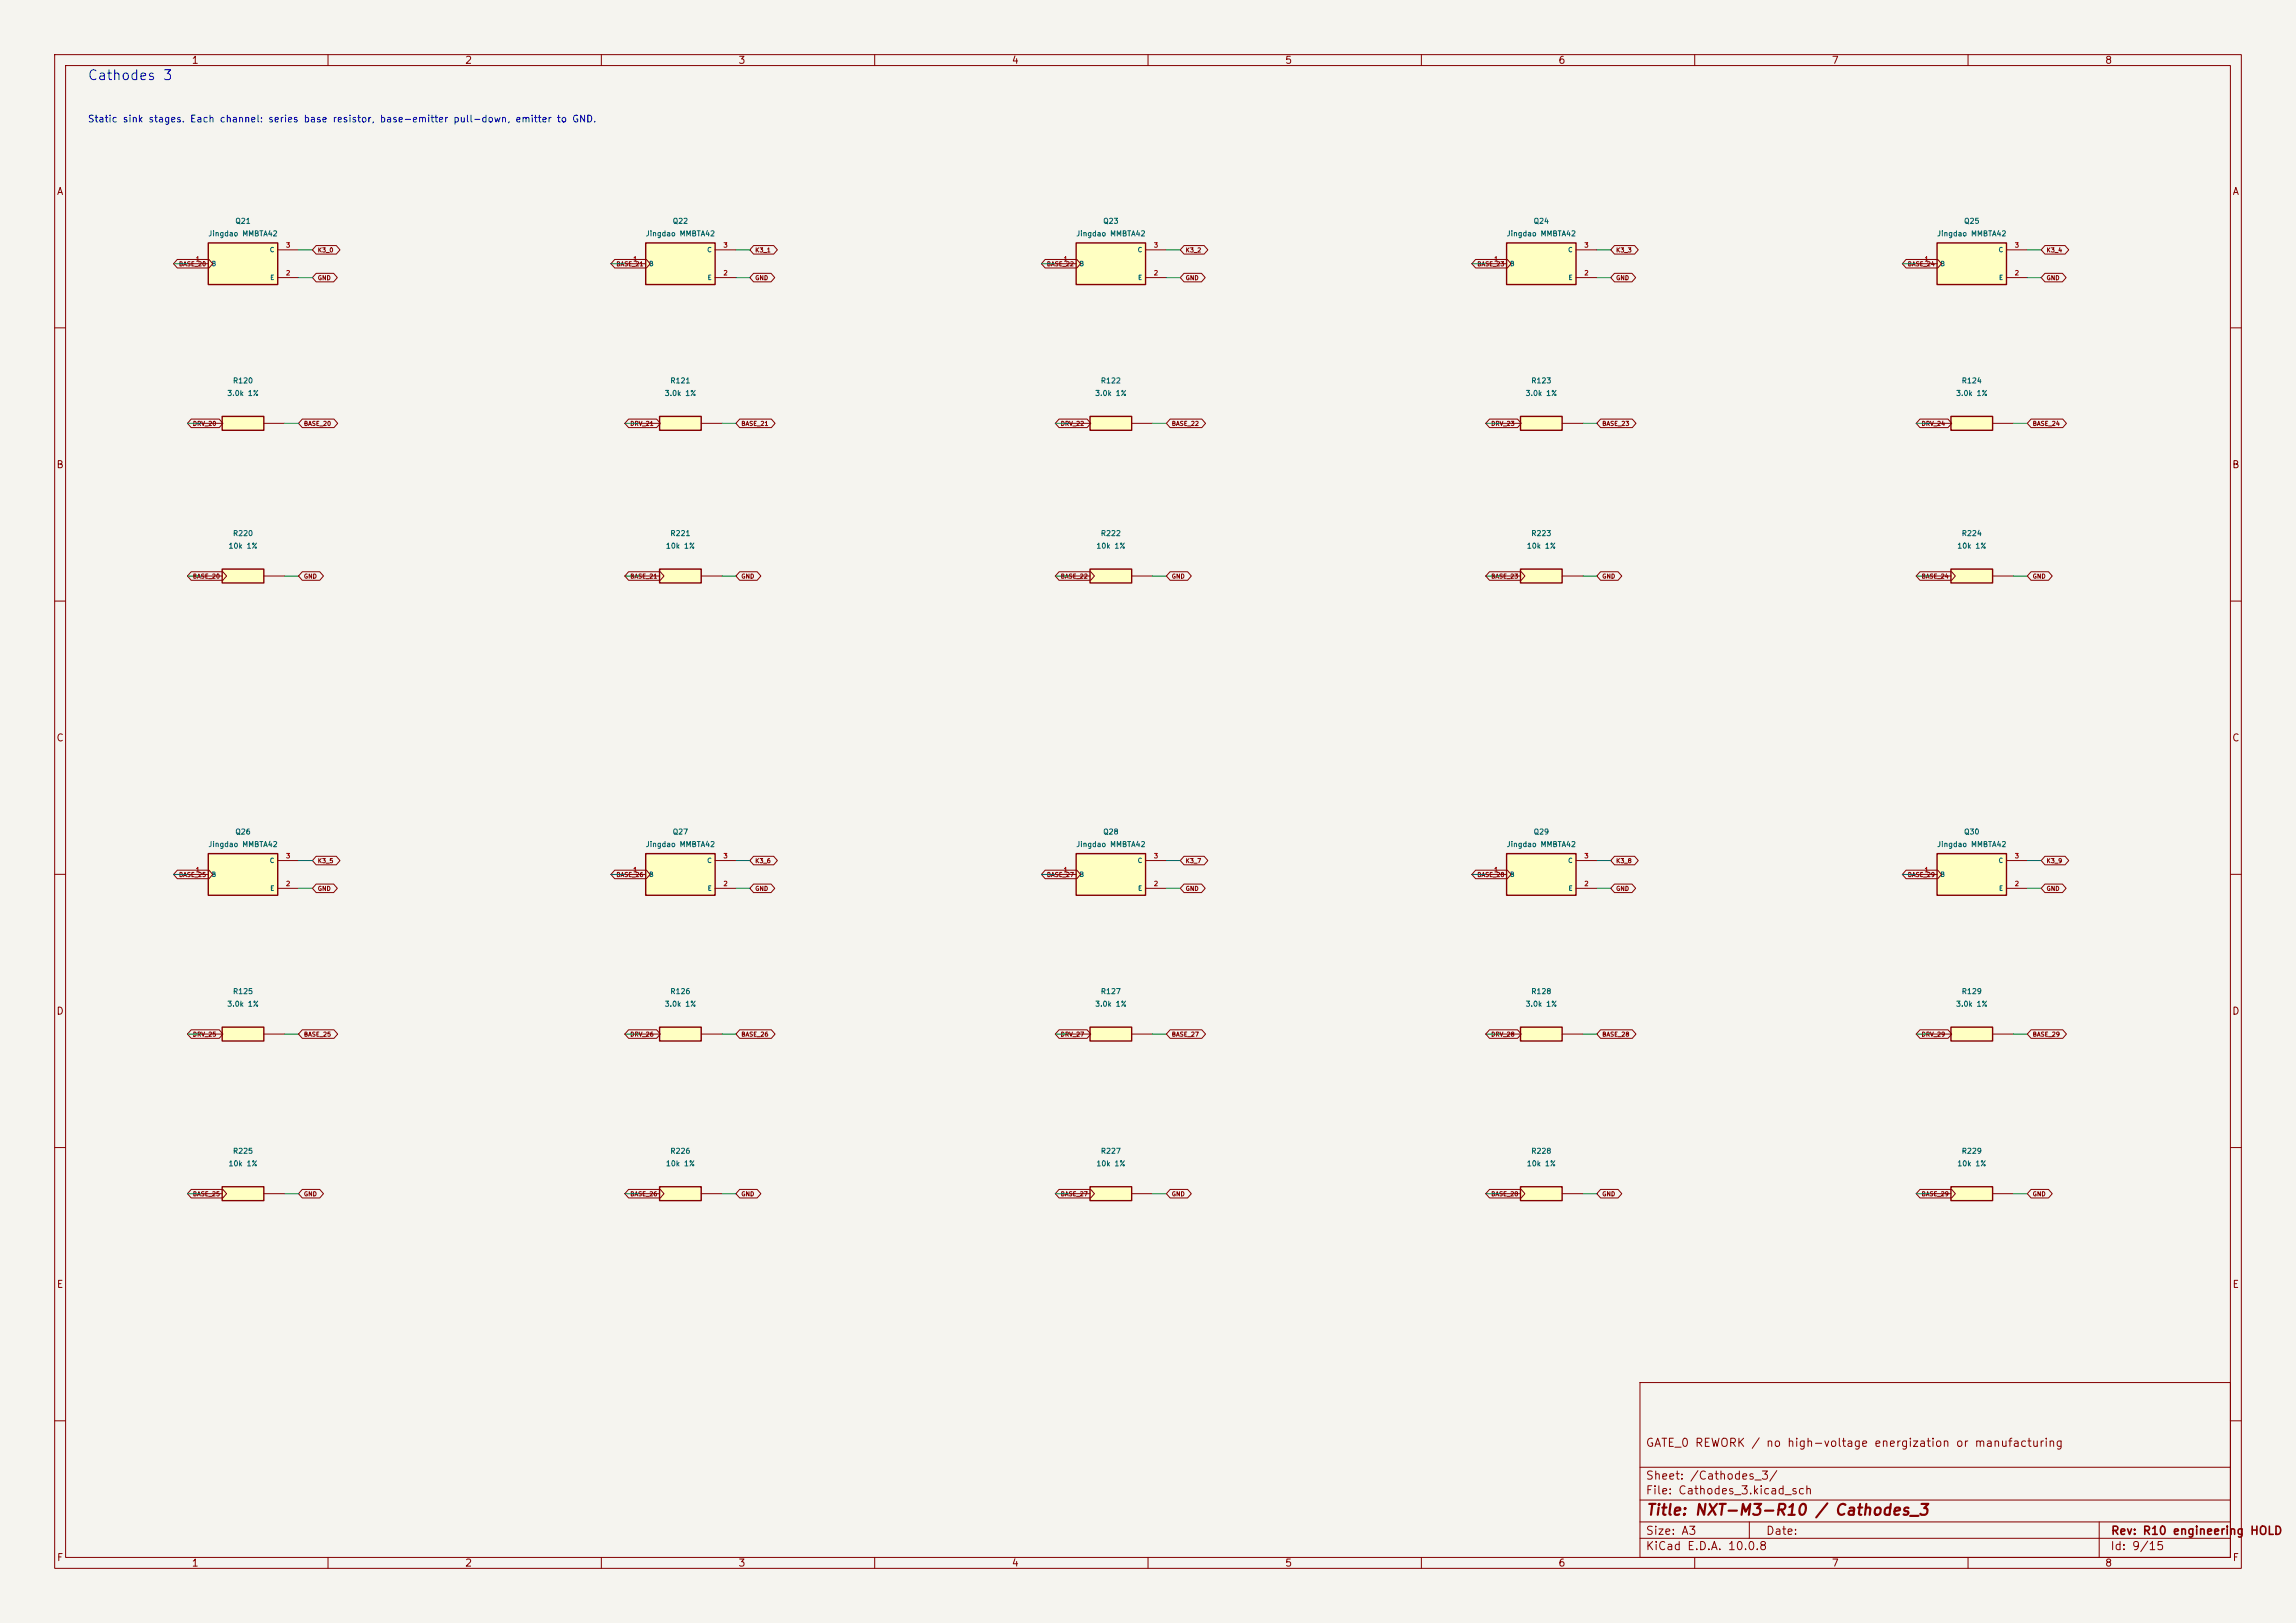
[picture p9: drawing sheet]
<svg xmlns="http://www.w3.org/2000/svg" width="420mm" height="297mm" viewBox="0 0 420 297" stroke-linecap="round" stroke-linejoin="round" font-family="sans-serif">
<defs><g id="words">
<text font-size="2" fill="#840000" x="301" y="277.8">Title: NXT-M3-R10 / Cathodes_3</text>
<text font-size="1.8" fill="#0000c2" x="15.9" y="15.1">Cathodes 3</text>
<g font-size="1.5" fill="#840000">
<text x="300.9" y="265.1">GATE_0 REWORK / no high-voltage energization or manufacturing</text>
<text x="300.9" y="273.8">File: Cathodes_3.kicad_sch</text>
<text x="300.9" y="271.1">Sheet: /Cathodes_3/</text>
<text x="300.9" y="281.2">Size: A3</text>
<text x="322.9" y="281.2">Date:</text>
<text x="386" y="281.2">Rev: R10 engineering HOLD</text>
<text x="300.9" y="284">KiCad E.D.A. 10.0.8</text>
<text x="385.9" y="284">Id: 9/15</text>
</g>
<g font-size="1.3" fill="#840000">
<text x="35" y="12">1</text>
<text x="85" y="12">2</text>
<text x="135" y="12">3</text>
<text x="185" y="12">4</text>
<text x="235" y="12">5</text>
<text x="285" y="12">6</text>
<text x="335" y="12">7</text>
<text x="385" y="12">8</text>
<text x="10.3" y="36">A</text>
<text x="408.3" y="36">A</text>
<text x="10.2" y="86">B</text>
<text x="408.2" y="86">B</text>
<text x="10.2" y="136">C</text>
<text x="408.2" y="136">C</text>
<text x="10.2" y="186">D</text>
<text x="408.2" y="186">D</text>
<text x="10.3" y="236">E</text>
<text x="408.3" y="236">E</text>
<text x="10.3" y="286">F</text>
<text x="35" y="287">1</text>
<text x="85" y="287">2</text>
<text x="135" y="287">3</text>
<text x="185" y="287">4</text>
<text x="235" y="287">5</text>
<text x="285" y="287">6</text>
<text x="335" y="287">7</text>
<text x="385" y="287">8</text>
<text x="408.3" y="286">F</text>
</g>
<text font-size="1.3" fill="#0000c2" x="16" y="22.7">Static sink stages. Each channel: series base resistor, base-emitter pull-down, emitter to GND.</text>
<g font-size="1" fill="#006464">
<text x="43" y="41.2">Q21</text>
<text x="123" y="41.2">Q22</text>
<text x="201.7" y="41.2">Q23</text>
<text x="280.4" y="41.2">Q24</text>
<text x="359.2" y="41.2">Q25</text>
<text x="38" y="43.5">Jingdao MMBTA42</text>
<text x="118" y="43.5">Jingdao MMBTA42</text>
<text x="196.8" y="43.5">Jingdao MMBTA42</text>
<text x="275.5" y="43.5">Jingdao MMBTA42</text>
<text x="354.3" y="43.5">Jingdao MMBTA42</text>
<text x="42.5" y="70.4">R120</text>
<text x="122.5" y="70.4">R121</text>
<text x="201.3" y="70.4">R122</text>
<text x="280" y="70.4">R123</text>
<text x="358.8" y="70.4">R124</text>
<text x="41.5" y="72.7">3.0k 1%</text>
<text x="121.5" y="72.7">3.0k 1%</text>
<text x="200.2" y="72.7">3.0k 1%</text>
<text x="279" y="72.7">3.0k 1%</text>
<text x="357.7" y="72.7">3.0k 1%</text>
<text x="41.7" y="100.6">10k 1%</text>
<text x="42.5" y="98.3">R220</text>
<text x="121.7" y="100.6">10k 1%</text>
<text x="122.5" y="98.3">R221</text>
<text x="200.5" y="100.6">10k 1%</text>
<text x="201.3" y="98.3">R222</text>
<text x="279.2" y="100.6">10k 1%</text>
<text x="280" y="98.3">R223</text>
<text x="357.9" y="100.6">10k 1%</text>
<text x="358.8" y="98.3">R224</text>
<text x="38" y="155.2">Jingdao MMBTA42</text>
<text x="43" y="152.9">Q26</text>
<text x="118" y="155.2">Jingdao MMBTA42</text>
<text x="123" y="152.9">Q27</text>
<text x="196.8" y="155.2">Jingdao MMBTA42</text>
<text x="201.7" y="152.9">Q28</text>
<text x="275.5" y="155.2">Jingdao MMBTA42</text>
<text x="280.4" y="152.9">Q29</text>
<text x="354.3" y="155.2">Jingdao MMBTA42</text>
<text x="359.2" y="152.9">Q30</text>
<text x="41.5" y="184.4">3.0k 1%</text>
<text x="42.5" y="182.1">R125</text>
<text x="121.5" y="184.4">3.0k 1%</text>
<text x="122.5" y="182.1">R126</text>
<text x="200.2" y="184.4">3.0k 1%</text>
<text x="201.3" y="182.1">R127</text>
<text x="279" y="184.4">3.0k 1%</text>
<text x="280" y="182.1">R128</text>
<text x="357.7" y="184.4">3.0k 1%</text>
<text x="358.8" y="182.1">R129</text>
<text x="41.7" y="213.6">10k 1%</text>
<text x="42.5" y="211.3">R225</text>
<text x="121.7" y="213.6">10k 1%</text>
<text x="122.5" y="211.3">R226</text>
<text x="200.5" y="213.6">10k 1%</text>
<text x="201.3" y="211.3">R227</text>
<text x="279.2" y="213.6">10k 1%</text>
<text x="280" y="211.3">R228</text>
<text x="357.9" y="213.6">10k 1%</text>
<text x="358.8" y="211.3">R229</text>
</g>
<g font-size=".8" fill="#006464">
<text x="49.3" y="46.4">C</text>
<text x="129.3" y="46.4">C</text>
<text x="208" y="46.4">C</text>
<text x="286.8" y="46.4">C</text>
<text x="365.5" y="46.4">C</text>
<text x="38.6" y="48.9">B</text>
<text x="49.3" y="51.4">E</text>
<text x="118.6" y="48.9">B</text>
<text x="129.4" y="51.4">E</text>
<text x="197.4" y="48.9">B</text>
<text x="208.1" y="51.4">E</text>
<text x="276.1" y="48.9">B</text>
<text x="286.8" y="51.4">E</text>
<text x="354.9" y="48.9">B</text>
<text x="365.6" y="51.4">E</text>
<text x="38.6" y="160.7">B</text>
<text x="49.3" y="158.1">C</text>
<text x="118.6" y="160.7">B</text>
<text x="129.3" y="158.1">C</text>
<text x="197.4" y="160.7">B</text>
<text x="208" y="158.1">C</text>
<text x="276.1" y="160.7">B</text>
<text x="286.8" y="158.1">C</text>
<text x="354.9" y="160.7">B</text>
<text x="365.5" y="158.1">C</text>
<text x="49.3" y="163.2">E</text>
<text x="129.4" y="163.2">E</text>
<text x="208.1" y="163.2">E</text>
<text x="286.8" y="163.2">E</text>
<text x="365.6" y="163.2">E</text>
</g>
<g font-size=".8" fill="#a90000">
<text x="52.2" y="45.5">3</text>
<text x="132.2" y="45.5">3</text>
<text x="211" y="45.5">3</text>
<text x="289.7" y="45.5">3</text>
<text x="368.5" y="45.5">3</text>
<text x="35.7" y="48">1</text>
<text x="52.2" y="50.6">2</text>
<text x="115.7" y="48">1</text>
<text x="132.2" y="50.6">2</text>
<text x="194.5" y="48">1</text>
<text x="211" y="50.6">2</text>
<text x="273.2" y="48">1</text>
<text x="289.7" y="50.6">2</text>
<text x="351.9" y="48">1</text>
<text x="368.5" y="50.6">2</text>
<text x="35.7" y="159.8">1</text>
<text x="52.2" y="157.3">3</text>
<text x="115.7" y="159.8">1</text>
<text x="132.2" y="157.3">3</text>
<text x="194.5" y="159.8">1</text>
<text x="211" y="157.3">3</text>
<text x="273.2" y="159.8">1</text>
<text x="289.7" y="157.3">3</text>
<text x="351.9" y="159.8">1</text>
<text x="368.5" y="157.3">3</text>
<text x="52.2" y="162.3">2</text>
<text x="132.2" y="162.3">2</text>
<text x="211" y="162.3">2</text>
<text x="289.7" y="162.3">2</text>
<text x="368.5" y="162.3">2</text>
</g>
<g font-size=".8" fill="#840000">
<text x="58" y="46.4">K3_0</text>
<text x="138.1" y="46.4">K3_1</text>
<text x="216.8" y="46.4">K3_2</text>
<text x="295.5" y="46.4">K3_3</text>
<text x="374.3" y="46.4">K3_4</text>
<text x="32.6" y="48.9">BASE_20</text>
<text x="58" y="51.4">GND</text>
<text x="112.7" y="48.9">BASE_21</text>
<text x="138.1" y="51.4">GND</text>
<text x="191.4" y="48.9">BASE_22</text>
<text x="216.8" y="51.4">GND</text>
<text x="270.1" y="48.9">BASE_23</text>
<text x="295.5" y="51.4">GND</text>
<text x="348.9" y="48.9">BASE_24</text>
<text x="374.3" y="51.4">GND</text>
<text x="35.2" y="78.1">DRV_20</text>
<text x="55.5" y="78.1">BASE_20</text>
<text x="115.2" y="78.1">DRV_21</text>
<text x="135.5" y="78.1">BASE_21</text>
<text x="193.9" y="78.1">DRV_22</text>
<text x="214.3" y="78.1">BASE_22</text>
<text x="272.7" y="78.1">DRV_23</text>
<text x="293" y="78.1">BASE_23</text>
<text x="351.4" y="78.1">DRV_24</text>
<text x="371.7" y="78.1">BASE_24</text>
<text x="35.2" y="106.1">BASE_20</text>
<text x="55.5" y="106.1">GND</text>
<text x="115.2" y="106.1">BASE_21</text>
<text x="135.5" y="106.1">GND</text>
<text x="193.9" y="106.1">BASE_22</text>
<text x="214.3" y="106.1">GND</text>
<text x="272.7" y="106.1">BASE_23</text>
<text x="293" y="106.1">GND</text>
<text x="351.4" y="106.1">BASE_24</text>
<text x="371.7" y="106.1">GND</text>
<text x="32.6" y="160.7">BASE_25</text>
<text x="58" y="158.1">K3_5</text>
<text x="112.7" y="160.7">BASE_26</text>
<text x="138.1" y="158.1">K3_6</text>
<text x="191.4" y="160.7">BASE_27</text>
<text x="216.8" y="158.1">K3_7</text>
<text x="270.1" y="160.7">BASE_28</text>
<text x="295.5" y="158.1">K3_8</text>
<text x="348.9" y="160.7">BASE_29</text>
<text x="374.3" y="158.1">K3_9</text>
<text x="58" y="163.2">GND</text>
<text x="138.1" y="163.2">GND</text>
<text x="216.8" y="163.2">GND</text>
<text x="295.5" y="163.2">GND</text>
<text x="374.3" y="163.2">GND</text>
<text x="35.2" y="189.9">DRV_25</text>
<text x="55.5" y="189.9">BASE_25</text>
<text x="115.2" y="189.9">DRV_26</text>
<text x="135.5" y="189.9">BASE_26</text>
<text x="193.9" y="189.9">DRV_27</text>
<text x="214.3" y="189.9">BASE_27</text>
<text x="272.7" y="189.9">DRV_28</text>
<text x="293" y="189.9">BASE_28</text>
<text x="351.4" y="189.9">DRV_29</text>
<text x="371.7" y="189.9">BASE_29</text>
<text x="35.2" y="219.1">BASE_25</text>
<text x="55.5" y="219.1">GND</text>
<text x="115.2" y="219.1">BASE_26</text>
<text x="135.5" y="219.1">GND</text>
<text x="193.9" y="219.1">BASE_27</text>
<text x="214.3" y="219.1">GND</text>
<text x="272.7" y="219.1">BASE_28</text>
<text x="293" y="219.1">GND</text>
<text x="351.4" y="219.1">BASE_29</text>
<text x="371.7" y="219.1">GND</text>
</g>
</g></defs>
<path d="M0 0h420v297h-420z" fill="#f5f4ef" stroke="#f5f4ef" stroke-width=".18"/>
<g fill="none" stroke="#840000" stroke-width=".18">
<path d="M10 10h400v277h-400zM12 12h396v273h-396zM60 10v2M110 10v2M160 10v2M210 10v2M260 10v2M310 10v2M360 10v2M10 60h2M408 60h2M10 110h2"/>
<path d="M408 110h2M10 160h2M408 160h2M10 210h2M408 210h2M300 253h108v32h-108zM10 260h2M300 278.5h108M300 274.5h108M300 268.5h108M320 278.5v3M384 278.5v6.5"/>
<path d="M408 260h2M60 285v2M110 285v2M160 285v2M210 285v2M260 285v2M300 281.5h108M310 285v2M360 285v2"/>
</g>
<path d="M120.6 76.2h7.7v2.5h-7.7z" fill="#ffffc2"/>
<path d="M120.6 76.2h7.7v2.5h-7.7z" fill="none" stroke="#840000" stroke-width=".25"/>
<path d="M116.8 77.5h3.8M128.3 77.5h3.8" fill="none" stroke="#840000" stroke-width=".18"/>
<path d="M278.1 217.2h7.6v2.5h-7.6z" fill="#ffffc2"/>
<path d="M278.1 217.2h7.6v2.5h-7.6z" fill="none" stroke="#840000" stroke-width=".25"/>
<path d="M274.3 218.4h3.8M285.7 218.4h3.9" fill="none" stroke="#840000" stroke-width=".18"/>
<path d="M40.6 188h7.7v2.5h-7.7z" fill="#ffffc2"/>
<path d="M40.6 188h7.7v2.5h-7.7z" fill="none" stroke="#840000" stroke-width=".25"/>
<path d="M36.8 189.2h3.8M48.3 189.2h3.8" fill="none" stroke="#840000" stroke-width=".18"/>
<path d="M40.6 217.2h7.7v2.5h-7.7z" fill="#ffffc2"/>
<path d="M40.6 217.2h7.7v2.5h-7.7z" fill="none" stroke="#840000" stroke-width=".25"/>
<path d="M36.8 218.4h3.8M48.3 218.4h3.8" fill="none" stroke="#840000" stroke-width=".18"/>
<path d="M278.1 188h7.6v2.5h-7.6z" fill="#ffffc2"/>
<path d="M278.1 188h7.6v2.5h-7.6z" fill="none" stroke="#840000" stroke-width=".25"/>
<path d="M274.3 189.2h3.8M285.7 189.2h3.9" fill="none" stroke="#840000" stroke-width=".18"/>
<path d="M120.6 104.1h7.7v2.6h-7.7z" fill="#ffffc2"/>
<path d="M120.6 104.1h7.7v2.6h-7.7z" fill="none" stroke="#840000" stroke-width=".25"/>
<path d="M116.8 105.4h3.8M128.3 105.4h3.8" fill="none" stroke="#840000" stroke-width=".18"/>
<path d="M278.1 76.2h7.6v2.5h-7.6z" fill="#ffffc2"/>
<path d="M278.1 76.2h7.6v2.5h-7.6z" fill="none" stroke="#840000" stroke-width=".25"/>
<path d="M274.3 77.5h3.8M285.7 77.5h3.9" fill="none" stroke="#840000" stroke-width=".18"/>
<path d="M275.6 156.2h12.7v7.6h-12.7z" fill="#ffffc2"/>
<path d="M275.6 156.2h12.7v7.6h-12.7z" fill="none" stroke="#840000" stroke-width=".25"/>
<path d="M288.3 157.5h3.8M271.8 160h3.8M288.3 162.6h3.8" fill="none" stroke="#840000" stroke-width=".18"/>
<path d="M38.1 44.5h12.7v7.6h-12.7z" fill="#ffffc2"/>
<path d="M38.1 44.5h12.7v7.6h-12.7z" fill="none" stroke="#840000" stroke-width=".25"/>
<path d="M34.3 48.3h3.8M50.8 50.8h3.8M50.8 45.7h3.8" fill="none" stroke="#840000" stroke-width=".18"/>
<path d="M120.6 188h7.7v2.5h-7.7z" fill="#ffffc2"/>
<path d="M120.6 188h7.7v2.5h-7.7z" fill="none" stroke="#840000" stroke-width=".25"/>
<path d="M116.8 189.2h3.8M128.3 189.2h3.8" fill="none" stroke="#840000" stroke-width=".18"/>
<path d="M356.9 76.2h7.6v2.5h-7.6z" fill="#ffffc2"/>
<path d="M356.9 76.2h7.6v2.5h-7.6z" fill="none" stroke="#840000" stroke-width=".25"/>
<path d="M353.1 77.5h3.8M364.5 77.5h3.8" fill="none" stroke="#840000" stroke-width=".18"/>
<path d="M196.8 44.5h12.7v7.6h-12.7z" fill="#ffffc2"/>
<path d="M196.8 44.5h12.7v7.6h-12.7z" fill="none" stroke="#840000" stroke-width=".25"/>
<path d="M193 48.3h3.8M209.5 50.8h3.9M209.5 45.7h3.9" fill="none" stroke="#840000" stroke-width=".18"/>
<path d="M199.4 217.2h7.6v2.5h-7.6z" fill="#ffffc2"/>
<path d="M199.4 217.2h7.6v2.5h-7.6z" fill="none" stroke="#840000" stroke-width=".25"/>
<path d="M195.6 218.4h3.8M207 218.4h3.8" fill="none" stroke="#840000" stroke-width=".18"/>
<path d="M40.6 76.2h7.7v2.5h-7.7z" fill="#ffffc2"/>
<path d="M40.6 76.2h7.7v2.5h-7.7z" fill="none" stroke="#840000" stroke-width=".25"/>
<path d="M36.8 77.5h3.8M48.3 77.5h3.8" fill="none" stroke="#840000" stroke-width=".18"/>
<path d="M356.9 104.1h7.6v2.6h-7.6z" fill="#ffffc2"/>
<path d="M356.9 104.1h7.6v2.6h-7.6z" fill="none" stroke="#840000" stroke-width=".25"/>
<path d="M353.1 105.4h3.8M364.5 105.4h3.8" fill="none" stroke="#840000" stroke-width=".18"/>
<path d="M356.9 217.2h7.6v2.5h-7.6z" fill="#ffffc2"/>
<path d="M356.9 217.2h7.6v2.5h-7.6z" fill="none" stroke="#840000" stroke-width=".25"/>
<path d="M353.1 218.4h3.8M364.5 218.4h3.8" fill="none" stroke="#840000" stroke-width=".18"/>
<path d="M278.1 104.1h7.6v2.6h-7.6z" fill="#ffffc2"/>
<path d="M278.1 104.1h7.6v2.6h-7.6z" fill="none" stroke="#840000" stroke-width=".25"/>
<path d="M274.3 105.4h3.8M285.7 105.4h3.9" fill="none" stroke="#840000" stroke-width=".18"/>
<path d="M199.4 76.2h7.6v2.5h-7.6z" fill="#ffffc2"/>
<path d="M199.4 76.2h7.6v2.5h-7.6z" fill="none" stroke="#840000" stroke-width=".25"/>
<path d="M195.6 77.5h3.8M207 77.5h3.8" fill="none" stroke="#840000" stroke-width=".18"/>
<path d="M40.6 104.1h7.7v2.6h-7.7z" fill="#ffffc2"/>
<path d="M40.6 104.1h7.7v2.6h-7.7z" fill="none" stroke="#840000" stroke-width=".25"/>
<path d="M36.8 105.4h3.8M48.3 105.4h3.8" fill="none" stroke="#840000" stroke-width=".18"/>
<path d="M38.1 156.2h12.7v7.6h-12.7z" fill="#ffffc2"/>
<path d="M38.1 156.2h12.7v7.6h-12.7z" fill="none" stroke="#840000" stroke-width=".25"/>
<path d="M50.8 157.5h3.8M34.3 160h3.8M50.8 162.6h3.8" fill="none" stroke="#840000" stroke-width=".18"/>
<path d="M199.4 188h7.6v2.5h-7.6z" fill="#ffffc2"/>
<path d="M199.4 188h7.6v2.5h-7.6z" fill="none" stroke="#840000" stroke-width=".25"/>
<path d="M195.6 189.2h3.8M207 189.2h3.8" fill="none" stroke="#840000" stroke-width=".18"/>
<path d="M118.1 156.2h12.7v7.6h-12.7z" fill="#ffffc2"/>
<path d="M118.1 156.2h12.7v7.6h-12.7z" fill="none" stroke="#840000" stroke-width=".25"/>
<path d="M130.8 157.5h3.8M114.3 160h3.8M130.8 162.6h3.8" fill="none" stroke="#840000" stroke-width=".18"/>
<path d="M196.8 156.2h12.7v7.6h-12.7z" fill="#ffffc2"/>
<path d="M196.8 156.2h12.7v7.6h-12.7z" fill="none" stroke="#840000" stroke-width=".25"/>
<path d="M209.5 157.5h3.9M193 160h3.8M209.5 162.6h3.9" fill="none" stroke="#840000" stroke-width=".18"/>
<path d="M199.4 104.1h7.6v2.6h-7.6z" fill="#ffffc2"/>
<path d="M199.4 104.1h7.6v2.6h-7.6z" fill="none" stroke="#840000" stroke-width=".25"/>
<path d="M195.6 105.4h3.8M207 105.4h3.8" fill="none" stroke="#840000" stroke-width=".18"/>
<path d="M354.3 44.5h12.7v7.6h-12.7z" fill="#ffffc2"/>
<path d="M354.3 44.5h12.7v7.6h-12.7z" fill="none" stroke="#840000" stroke-width=".25"/>
<path d="M350.5 48.3h3.8M367 50.8h3.8M367 45.7h3.8" fill="none" stroke="#840000" stroke-width=".18"/>
<path d="M356.9 188h7.6v2.5h-7.6z" fill="#ffffc2"/>
<path d="M356.9 188h7.6v2.5h-7.6z" fill="none" stroke="#840000" stroke-width=".25"/>
<path d="M353.1 189.2h3.8M364.5 189.2h3.8" fill="none" stroke="#840000" stroke-width=".18"/>
<path d="M120.6 217.2h7.7v2.5h-7.7z" fill="#ffffc2"/>
<path d="M120.6 217.2h7.7v2.5h-7.7z" fill="none" stroke="#840000" stroke-width=".25"/>
<path d="M116.8 218.4h3.8M128.3 218.4h3.8" fill="none" stroke="#840000" stroke-width=".18"/>
<path d="M118.1 44.5h12.7v7.6h-12.7z" fill="#ffffc2"/>
<path d="M118.1 44.5h12.7v7.6h-12.7z" fill="none" stroke="#840000" stroke-width=".25"/>
<path d="M114.3 48.3h3.8M130.8 50.8h3.8M130.8 45.7h3.8" fill="none" stroke="#840000" stroke-width=".18"/>
<path d="M354.3 156.2h12.7v7.6h-12.7z" fill="#ffffc2"/>
<path d="M354.3 156.2h12.7v7.6h-12.7z" fill="none" stroke="#840000" stroke-width=".25"/>
<path d="M367 157.5h3.8M350.5 160h3.8M367 162.6h3.8" fill="none" stroke="#840000" stroke-width=".18"/>
<path d="M275.6 44.5h12.7v7.6h-12.7z" fill="#ffffc2"/>
<path d="M275.6 44.5h12.7v7.6h-12.7z" fill="none" stroke="#840000" stroke-width=".25"/>
<g fill="none" stroke="#840000" stroke-width=".18">
<path d="M32.4 47.5h5.8l.7 .8-.7 .7h-5.8l-.7-.7zM57.8 44.9h3.7l.7 .8-.7 .8h-3.7l-.7-.8zM57.8 50h3.2l.7 .8-.7 .8h-3.2l-.7-.8zM112.4 47.5h5.8l.7 .8-.7 .7h-5.8l-.6-.7zM137.8 44.9h3.7l.7 .8-.7 .8h-3.7l-.6-.8zM137.8 50h3.2l.7 .8-.7 .8h-3.2l-.6-.8zM191.2 47.5h5.8l.7 .8-.7 .7h-5.8l-.7-.7zM216.6 44.9h3.7l.6 .8-.6 .8h-3.7l-.7-.8zM216.6 50h3.2l.7 .8-.7 .8h-3.2l-.7-.8zM269.9 47.5h5.8l.7 .8-.7 .7h-5.8l-.7-.7zM271.8 48.3h3.8M288.3 50.8h3.8"/>
<path d="M288.3 45.7h3.8M295.3 44.9h3.7l.7 .8-.7 .8h-3.7l-.7-.8zM295.3 50h3.2l.7 .8-.7 .8h-3.2l-.7-.8zM348.7 47.5h5.8l.6 .8-.6 .7h-5.8l-.7-.7zM374.1 44.9h3.6l.7 .8-.7 .8h-3.6l-.7-.8zM374.1 50h3.2l.6 .8-.6 .8h-3.2l-.7-.8zM35 76.7h5.1l.7 .8-.7 .8h-5.1l-.7-.8zM55.3 76.7h5.8l.7 .8-.7 .8h-5.8l-.7-.8zM115 76.7h5.1l.7 .8-.7 .8h-5.1l-.7-.8zM135.3 76.7h5.8l.7 .8-.7 .8h-5.8l-.7-.8zM193.7 76.7h5.2l.6 .8-.6 .8h-5.2l-.7-.8zM214 76.7h5.8l.7 .8-.7 .8h-5.8l-.6-.8z"/>
<path d="M272.5 76.7h5.1l.7 .8-.7 .8h-5.1l-.7-.8zM292.8 76.7h5.8l.7 .8-.7 .8h-5.8l-.7-.8zM351.2 76.7h5.1l.7 .8-.7 .8h-5.1l-.7-.8zM371.5 76.7h5.8l.7 .8-.7 .8h-5.8l-.7-.8zM35 104.6h5.8l.7 .8-.7 .8h-5.8l-.7-.8zM55.3 104.6h3.2l.7 .8-.7 .8h-3.2l-.7-.8zM115 104.6h5.8l.7 .8-.7 .8h-5.8l-.7-.8zM135.3 104.6h3.2l.7 .8-.7 .8h-3.2l-.7-.8zM193.7 104.6h5.8l.7 .8-.7 .8h-5.8l-.7-.8zM214 104.6h3.2l.7 .8-.7 .8h-3.2l-.6-.8zM272.5 104.6h5.8l.6 .8-.6 .8h-5.8l-.7-.8zM292.8 104.6h3.2l.7 .8-.7 .8h-3.2l-.7-.8z"/>
<path d="M351.2 104.6h5.8l.7 .8-.7 .8h-5.8l-.7-.8zM371.5 104.6h3.2l.7 .8-.7 .8h-3.2l-.7-.8zM32.4 159.2h5.8l.7 .8-.7 .8h-5.8l-.7-.8zM57.8 156.7h3.7l.7 .8-.7 .8h-3.7l-.7-.8zM112.4 159.2h5.8l.7 .8-.7 .8h-5.8l-.6-.8zM137.8 156.7h3.7l.7 .8-.7 .8h-3.7l-.6-.8zM191.2 159.2h5.8l.7 .8-.7 .8h-5.8l-.7-.8zM216.6 156.7h3.7l.6 .8-.6 .8h-3.7l-.7-.8zM269.9 159.2h5.8l.7 .8-.7 .8h-5.8l-.7-.8zM295.3 156.7h3.7l.7 .8-.7 .8h-3.7l-.7-.8zM348.7 159.2h5.8l.6 .8-.6 .8h-5.8l-.7-.8zM374.1 156.7h3.6l.7 .8-.7 .8h-3.6l-.7-.8z"/>
<path d="M57.8 161.8h3.2l.7 .8-.7 .7h-3.2l-.7-.7zM137.8 161.8h3.2l.7 .8-.7 .7h-3.2l-.6-.7zM216.6 161.8h3.2l.7 .8-.7 .7h-3.2l-.7-.7zM295.3 161.8h3.2l.7 .8-.7 .7h-3.2l-.7-.7zM374.1 161.8h3.2l.6 .8-.6 .7h-3.2l-.7-.7zM35 188.4h5.1l.7 .8-.7 .8h-5.1l-.7-.8zM55.3 188.4h5.8l.7 .8-.7 .8h-5.8l-.7-.8zM115 188.4h5.1l.7 .8-.7 .8h-5.1l-.7-.8zM135.3 188.4h5.8l.7 .8-.7 .8h-5.8l-.7-.8zM193.7 188.4h5.2l.6 .8-.6 .8h-5.2l-.7-.8zM214 188.4h5.8l.7 .8-.7 .8h-5.8l-.6-.8zM272.5 188.4h5.1l.7 .8-.7 .8h-5.1l-.7-.8z"/>
<path d="M292.8 188.4h5.8l.7 .8-.7 .8h-5.8l-.7-.8zM351.2 188.4h5.1l.7 .8-.7 .8h-5.1l-.7-.8zM371.5 188.4h5.8l.7 .8-.7 .8h-5.8l-.7-.8zM35 217.7h5.8l.7 .7-.7 .8h-5.8l-.7-.8zM55.3 217.7h3.2l.7 .7-.7 .8h-3.2l-.7-.8zM115 217.7h5.8l.7 .7-.7 .8h-5.8l-.7-.8zM135.3 217.7h3.2l.7 .7-.7 .8h-3.2l-.7-.8zM193.7 217.7h5.8l.7 .7-.7 .8h-5.8l-.7-.8zM214 217.7h3.2l.7 .7-.7 .8h-3.2l-.6-.8zM272.5 217.7h5.8l.6 .7-.6 .8h-5.8l-.7-.8zM292.8 217.7h3.2l.7 .7-.7 .8h-3.2l-.7-.8zM351.2 217.7h5.8l.7 .7-.7 .8h-5.8l-.7-.8z"/>
<path d="M371.5 217.7h3.2l.7 .7-.7 .8h-3.2l-.7-.8z"/>
</g>
<g fill="none" stroke="#009600" stroke-width=".18">
<path d="M31.7 48.3h2.6M54.6 50.8h2.5M54.6 45.7h2.5M111.8 48.3h2.5M134.6 50.8h2.6M134.6 45.7h2.6M190.5 48.3h2.5M213.4 50.8h2.5M213.4 45.7h2.5M269.2 48.3h2.6M292.1 50.8h2.5M292.1 45.7h2.5"/>
<path d="M348 48.3h2.5M370.8 50.8h2.6M370.8 45.7h2.6M34.3 77.5h2.5M52.1 77.5h2.5M114.3 77.5h2.5M132.1 77.5h2.5M193 77.5h2.6M210.8 77.5h2.6M271.8 77.5h2.5M289.6 77.5h2.5M350.5 77.5h2.6"/>
<path d="M368.3 77.5h2.5M34.3 105.4h2.5M52.1 105.4h2.5M114.3 105.4h2.5M132.1 105.4h2.5M193 105.4h2.6M210.8 105.4h2.6M271.8 105.4h2.5M289.6 105.4h2.5M350.5 105.4h2.6M368.3 105.4h2.5M54.6 157.5h2.5"/>
<path d="M134.6 157.5h2.6M213.4 157.5h2.5M292.1 157.5h2.5M370.8 157.5h2.6M31.7 160h2.6M54.6 162.6h2.5M111.8 160h2.5M134.6 162.6h2.6M190.5 160h2.5M213.4 162.6h2.5M269.2 160h2.6M292.1 162.6h2.5"/>
<path d="M348 160h2.5M370.8 162.6h2.6M34.3 189.2h2.5M52.1 189.2h2.5M114.3 189.2h2.5M132.1 189.2h2.5M193 189.2h2.6M210.8 189.2h2.6M271.8 189.2h2.5M289.6 189.2h2.5M350.5 189.2h2.6M368.3 189.2h2.5"/>
<path d="M34.3 218.4h2.5M52.1 218.4h2.5M114.3 218.4h2.5M132.1 218.4h2.5M193 218.4h2.6M210.8 218.4h2.6M271.8 218.4h2.5M289.6 218.4h2.5M350.5 218.4h2.6M368.3 218.4h2.5"/>
</g>
<use href="#words"/>
</svg>
